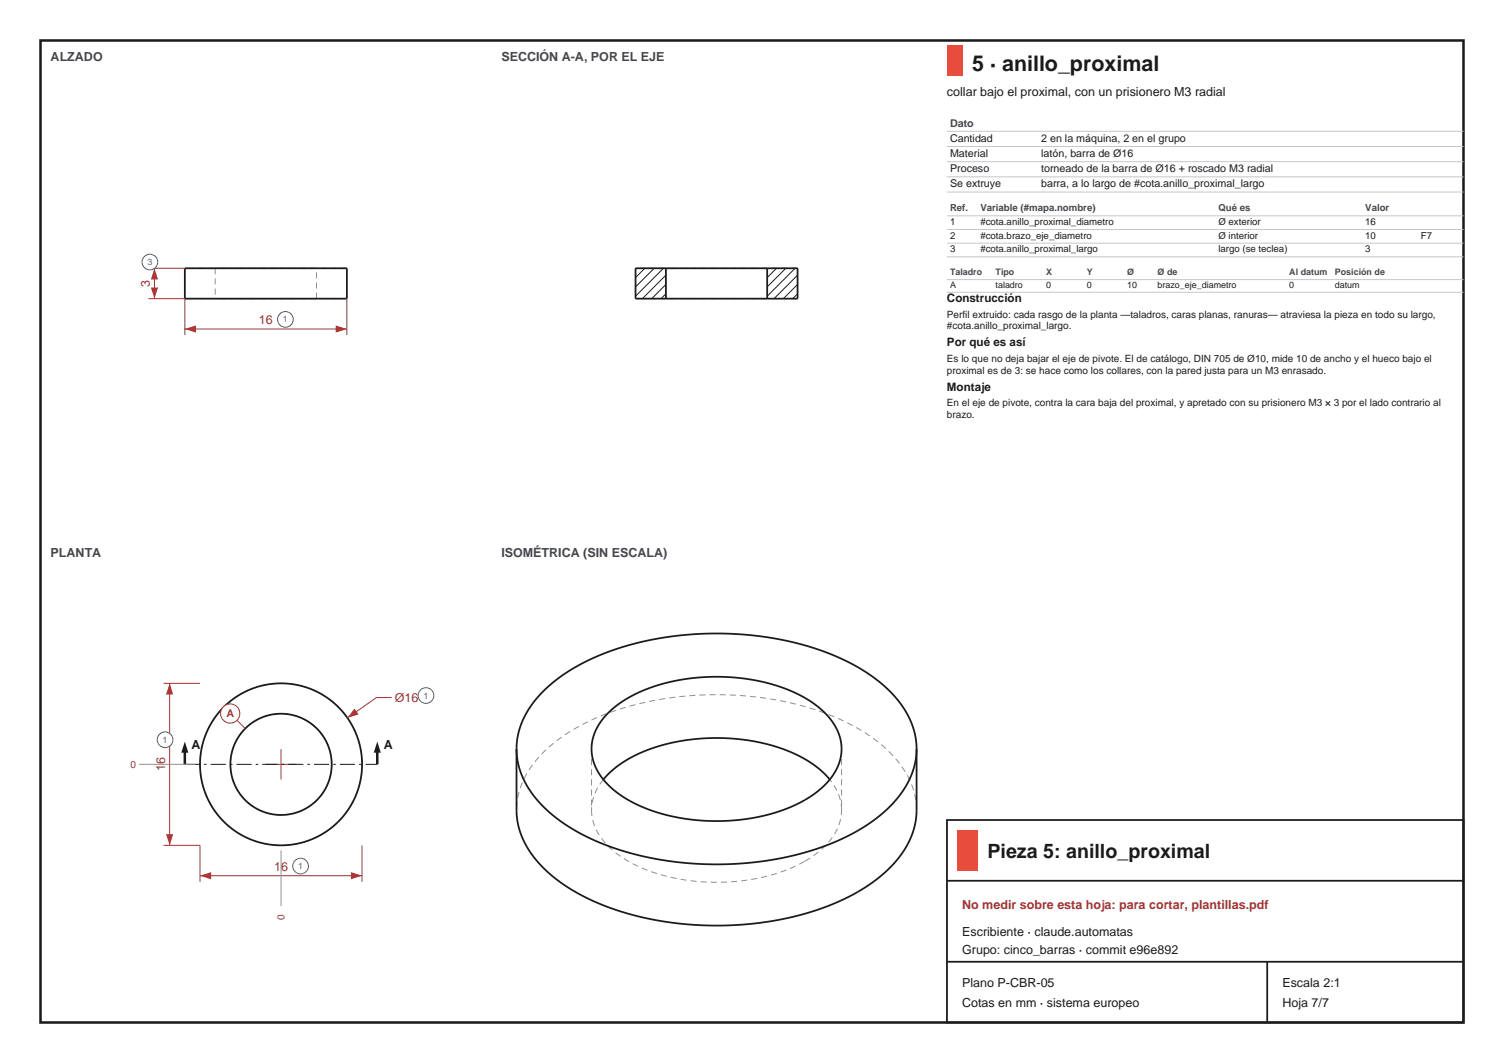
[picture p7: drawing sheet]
<svg xmlns="http://www.w3.org/2000/svg" width="297mm" height="210mm" viewBox="0 0 297 210" stroke-linecap="round" stroke-linejoin="round" font-family="sans-serif">
<defs><g id="words">
<text font-size="4.2" fill="#1b1b1b" x="192" y="14">5 · anillo_proximal</text>
<text font-size="3.9" fill="#1b1b1b" x="195" y="169.5">Pieza 5: anillo_proximal</text>
<g font-size="2.5" fill="#41464d">
<text x="10" y="12">ALZADO</text>
<text x="99" y="12">SECCIÓN A-A, POR EL EJE</text>
<text x="10" y="110">PLANTA</text>
<text x="99" y="110">ISOMÉTRICA (SIN ESCALA)</text>
</g>
<g font-size="2.5" fill="#1b1b1b">
<text x="187" y="19">collar bajo el proximal, con un prisionero M3 radial</text>
<text x="37.8" y="148">A</text>
<text x="75.8" y="148">A</text>
<text x="190" y="185">Escribiente · claude.automatas</text>
<text x="190" y="188.5">Grupo: cinco_barras · commit e96e892</text>
<text x="190" y="195">Plano P-CBR-05</text>
<text x="253.2" y="195">Escala 2:1</text>
<text x="190" y="199">Cotas en mm · sistema europeo</text>
<text x="253.2" y="199">Hoja 7/7</text>
</g>
<g font-size="2.5" fill="#b03030">
<text x="29.6" y="56.7" transform="rotate(-90 29.6 56.7)">3</text>
<text x="51.1" y="64.1">16</text>
<text x="77.9" y="138.6">Ø16</text>
<text x="32.6" y="152.4" transform="rotate(-90 32.6 152.4)">16</text>
<text x="54.1" y="172.1">16</text>
<text x="190" y="179.5">No medir sobre esta hoja: para cortar, plantillas.pdf</text>
</g>
<g font-size="2.3" fill="#1b1b1b">
<text x="187" y="59.7">Construcción</text>
<text x="187" y="68.4">Por qué es así</text>
<text x="187" y="77.1">Montaje</text>
</g>
<text font-size="2.1" fill="#41464d" x="187.6" y="25">Dato</text>
<g font-size="2.1" fill="#1b1b1b">
<text x="187.6" y="28">Cantidad</text>
<text x="205.6" y="28">2 en la máquina, 2 en el grupo</text>
<text x="187.6" y="31">Material</text>
<text x="187.6" y="34">Proceso</text>
<text x="205.6" y="31">latón, barra de Ø16</text>
<text x="205.6" y="34">torneado de la barra de Ø16 + roscado M3 radial</text>
<text x="187.6" y="37">Se extruye</text>
<text x="205.6" y="37">barra, a lo largo de #cota.anillo_proximal_largo</text>
</g>
<text font-size="2.1" fill="#b03030" x="44.7" y="141.7">A</text>
<g font-size="2" fill="#1b1b1b">
<text x="187" y="62.7">Perfil extruido: cada rasgo de la planta —taladros, caras planas, ranuras— atraviesa la pieza en todo su largo,</text>
<text x="187" y="65.1">#cota.anillo_proximal_largo.</text>
<text x="187" y="71.4">Es lo que no deja bajar el eje de pivote. El de catálogo, DIN 705 de Ø10, mide 10 de ancho y el hueco bajo el</text>
<text x="187" y="73.8">proximal es de 3: se hace como los collares, con la pared justa para un M3 enrasado.</text>
<text x="187" y="80.1">En el eje de pivote, contra la cara baja del proximal, y apretado con su prisionero M3 × 3 por el lado contrario al</text>
<text x="187" y="82.5">brazo.</text>
</g>
<g font-size="2" fill="#b03030">
<text x="25.8" y="151.7">0</text>
<text x="56.2" y="181.7" transform="rotate(-90 56.2 181.7)">0</text>
</g>
<g font-size="1.9" fill="#41464d">
<text x="187.6" y="41.7">Ref.</text>
<text x="193.6" y="41.7">Variable (#mapa.nombre)</text>
<text x="240.6" y="41.7">Qué es</text>
<text x="269.6" y="41.7">Valor</text>
</g>
<g font-size="1.9" fill="#1b1b1b">
<text x="187.6" y="44.4">1</text>
<text x="187.6" y="47.1">2</text>
<text x="193.6" y="44.4">#cota.anillo_proximal_diametro</text>
<text x="193.6" y="47.1">#cota.brazo_eje_diametro</text>
<text x="240.6" y="44.4">Ø exterior</text>
<text x="240.6" y="47.1">Ø interior</text>
<text x="269.6" y="44.4">16</text>
<text x="269.6" y="47.1">10</text>
<text x="280.6" y="47.1">F7</text>
<text x="187.6" y="49.8">3</text>
<text x="193.6" y="49.8">#cota.anillo_proximal_largo</text>
<text x="240.6" y="49.8">largo (se teclea)</text>
<text x="269.6" y="49.8">3</text>
</g>
<g font-size="1.8" fill="#1b5fb0">
<text x="29.1" y="52.4">3</text>
<text x="55.9" y="63.7">1</text>
<text x="83.6" y="138">1</text>
<text x="32.1" y="146.7">1</text>
<text x="58.9" y="171.7">1</text>
</g>
<g font-size="1.8" fill="#41464d">
<text x="187.6" y="54.3">Taladro</text>
<text x="196.6" y="54.3">Tipo</text>
<text x="206.6" y="54.3">X</text>
<text x="214.6" y="54.3">Y</text>
<text x="222.6" y="54.3">Ø</text>
<text x="228.6" y="54.3">Ø de</text>
<text x="254.6" y="54.3">Al datum</text>
<text x="263.6" y="54.3">Posición de</text>
</g>
<g font-size="1.8" fill="#1b1b1b">
<text x="187.6" y="56.8">A</text>
<text x="196.6" y="56.8">taladro</text>
<text x="206.6" y="56.8">0</text>
<text x="214.6" y="56.8">0</text>
<text x="222.6" y="56.8">10</text>
<text x="228.6" y="56.8">brazo_eje_diametro</text>
<text x="254.6" y="56.8">0</text>
<text x="263.6" y="56.8">datum</text>
</g>
</g></defs>
<path d="M8 8h281v194h-281z" fill="none" stroke="#1b1b1b" stroke-width=".5"/>
<path d="M42.5 59h20M42.5 53h20M42.5 53v6M62.5 59v-6M62.5 59h-20M62.5 53h-20M68.5 59h-32M68.5 53h-32" fill="none" stroke="#8a8f96" stroke-width=".2" stroke-dasharray="1.2 .8" stroke-linecap="butt"/>
<path d="M36.5 53h32v6h-32z" fill="none" stroke="#1b1b1b" stroke-width=".35"/>
<path d="M36.5 59v7.2M68.5 59v7.2M36.5 65h32" fill="none" stroke="#b03030" stroke-width=".2"/>
<g fill="#b03030">
<path d="M36.5 65l2.2-.7v1.4z"/>
<path d="M66.3 64.3l2.2 .7-2.2 .7z"/>
</g>
<circle cx="56.4" cy="63.1" r="1.55" fill="#fff" stroke="#1b5fb0" stroke-width=".2"/>
<path d="M29.3 59h7.2M29.3 53h7.2M30.5 53v6" fill="none" stroke="#b03030" stroke-width=".2"/>
<g fill="#b03030">
<path d="M29.8 56.8h1.4l-.7 2.2z"/>
<path d="M30.5 53l.7 2.2h-1.4z"/>
</g>
<circle cx="29.6" cy="51.8" r="1.55" fill="#fff" stroke="#1b5fb0" stroke-width=".2"/>
<path d="M127.3 53l-1.8 1.8M129.2 53l-3.7 3.7M131 53l-5.5 5.5M131.5 54.4l-4.6 4.6M131.5 56.2l-2.8 2.8M131.5 58l-1 1M153.3 53l-1.8 1.8M155.2 53l-3.7 3.7M157 53l-5.5 5.5M157.5 54.4l-4.6 4.6M157.5 56.2l-2.8 2.8M157.5 58l-1 1" fill="none" stroke="#1b1b1b" stroke-width=".2"/>
<path d="M157.5 59h-32M157.5 53h-32M65.5 151l-.2-2-.6-1.8-.9-1.8-1.2-1.5-1.5-1.2-1.8-.9-1.8-.6-2-.2-2 .2-1.8 .6-1.8 .9-1.5 1.2-1.2 1.5-.9 1.8-.6 1.8-.2 2 .2 2 .6 1.8 .9 1.8 1.2 1.5 1.5 1.2 1.8 .9 1.8 .6 2 .2 2-.2 1.8-.6 1.8-.9 1.5-1.2 1.2-1.5 .9-1.8 .6-1.8 .2-2M71.5 151l-.3-3.2-.9-2.9-1.4-2.7-2.1-2.5-2.5-2.1-2.7-1.4-2.9-.9-3.2-.3-3.2 .3-2.9 .9-2.7 1.4-2.5 2.1-2.1 2.5-1.4 2.7-.9 2.9-.3 3.2 .3 3.2 .9 2.9 1.4 2.7 2.1 2.5 2.5 2.1 2.7 1.4 2.9 .9 3.2 .3 3.2-.3 2.9-.9 2.7-1.4 2.5-2.1 2.1-2.5 1.4-2.7 .9-2.9 .3-3.2" fill="none" stroke="#8a8f96" stroke-width=".2" stroke-dasharray="1.2 .8" stroke-linecap="butt"/>
<g fill="none" stroke="#1b1b1b" stroke-width=".35">
<path d="M131.5 59h20M131.5 53h20M131.5 53h-6v6h6M131.5 53v6M151.5 53h6v6h-6M151.5 53v6"/>
<circle cx="55.5" cy="151" r="10"/>
<circle cx="55.5" cy="151" r="16"/>
</g>
<path d="M39.5 167v7.2M39.5 173h32M71.5 167v7.2" fill="none" stroke="#b03030" stroke-width=".2"/>
<g fill="#b03030">
<path d="M39.5 173l2.2-.7v1.4z"/>
<path d="M69.3 172.3l2.2 .7-2.2 .7z"/>
</g>
<circle cx="59.4" cy="171.1" r="1.55" fill="#fff" stroke="#1b5fb0" stroke-width=".2"/>
<path d="M32.3 135h7.2M33.5 135v32M32.3 167h7.2" fill="none" stroke="#b03030" stroke-width=".2"/>
<g fill="#b03030">
<path d="M32.8 164.8h1.4l-.7 2.2z"/>
<path d="M33.5 135l.7 2.2h-1.4z"/>
</g>
<circle cx="32.6" cy="146.1" r="1.55" fill="#fff" stroke="#1b5fb0" stroke-width=".2"/>
<path d="M52.5 151h6M55.5 148v6" fill="none" stroke="#b03030" stroke-width=".2"/>
<path d="M36.5 151h38" fill="none" stroke="#1b1b1b" stroke-width=".2" stroke-dasharray="3 .8 .5 .8" stroke-linecap="butt"/>
<path d="M36.5 148.5v2.5" fill="none" stroke="#1b1b1b" stroke-width=".5"/>
<path d="M36.5 146.5l.7 2.2h-1.4z" fill="#1b1b1b"/>
<path d="M74.5 148.5v2.5" fill="none" stroke="#1b1b1b" stroke-width=".5"/>
<path d="M74.5 146.5l.7 2.2h-1.4z" fill="#1b1b1b"/>
<path d="M77.3 137.8h-3l-5.7 4" fill="none" stroke="#b03030" stroke-width=".2"/>
<path d="M70 140l.8 1.1-2.2 .7z" fill="#b03030"/>
<circle cx="84.1" cy="137.4" r="1.55" fill="#fff" stroke="#1b5fb0" stroke-width=".2"/>
<path d="M46.8 142.3l1.6 1.6" fill="none" stroke="#b03030" stroke-width=".2"/>
<circle cx="45.5" cy="141" r="1.9" fill="#fff" stroke="#b03030" stroke-width=".2"/>
<path d="M27.5 151h11M55.5 168v11" fill="none" stroke="#8a8f96" stroke-width=".2"/>
<path d="M116.8 148v12M119.1 154a9.6 9.6 0 0 0-2.3 6M166.2 148v12M116.8 160a11.7 11.7 0 0 0 5.9 9.3 35.6 35.6 0 0 0 21 4.9l4.1-.4 4.1-.8 3.6-1.2 3.5-1.7M159 170.1a13.7 13.7 0 0 0 7-8.3l.2-1.8M166.2 160a9.6 9.6 0 0 0-2.3-6M181 160a17.3 17.3 0 0 0-7-12.9l-2.8-2.1-3.3-1.9-3.7-1.7-3.9-1.4-4.4-1.2-4.4-.8-4.5-.5-4.5-.3-4.5 .1-4.8 .4-4.4 .8-4.4 1-4 1.3-3.8 1.5-3.4 1.8-3.1 2.1a18.7 18.7 0 0 0-8 12.5l-.1 1.3" fill="none" stroke="#8a8f96" stroke-width=".2" stroke-dasharray="1.2 .8" stroke-linecap="butt"/>
<path d="M102 148v12a17.3 17.3 0 0 0 7 13l2.8 2.1 3.3 1.9 3.7 1.7 3.9 1.4 4 1.1 4.4 .9 4.5 .5 4.8 .2 4.9-.1 4.5-.4 4.4-.7 4.4-1 3.9-1.2 3.9-1.6 3.3-1.8 3.2-2.1a18.7 18.7 0 0 0 8-12.5l.1-13.4M102 148a17.3 17.3 0 0 0 7 12.9l2.8 2.1 3.3 1.9 3.7 1.7 3.9 1.4 4.4 1.2 4.4 .8 4.5 .5 4.4 .3 4.9-.1 4.5-.4 4.4-.8 4.4-1 3.9-1.2 3.9-1.6 3.3-1.8 3.2-2.1a18.7 18.7 0 0 0 8-12.5l.1-1.3M102 148a17.3 17.3 0 0 1 7-13l2.8-2.1 3.3-1.9 3.7-1.7 3.9-1.4 4.4-1.2 4.4-.8 4.5-.5 4.5-.2h4.5l4.8 .5 4.4 .7 4.4 1 4 1.3 3.8 1.5 3.4 1.8 3.1 2.1a18.7 18.7 0 0 1 8 12.5l.1 1.4M119.1 154a24.2 24.2 0 0 1 13.3-7.2l2.7-.5 3.1-.4 3.1-.1 2.8 .1 5.5 .7 2.7 .6 2.7 .9a21 21 0 0 1 8.9 5.9M120 140.9a27.6 27.6 0 0 1 15.3-6.7l5.2-.5 5.1 .2 4.8 .8 4.7 1.3a18.5 18.5 0 0 1 10.1 8 9.2 9.2 0 0 1-2.3 11.1 27.9 27.9 0 0 1-15.4 6.7l-4.9 .4-5.2-.2-4.8-.7-4.6-1.4a19 19 0 0 1-10-7.6 9.2 9.2 0 0 1 2-11.4z" fill="none" stroke="#1b1b1b" stroke-width=".35"/>
<path d="M187 9h3v6h-3z" fill-rule="evenodd" fill="#e74c3c"/>
<path d="M187 25.9h102M187 28.9h102M187 31.9h102M187 34.9h102M187 37.9h102M187 42.6h102M187 45.3h102M187 48h102M187 50.7h102M187 55.2h102M187 57.7h102" fill="none" stroke="#c4c7cc" stroke-width=".2"/>
<path d="M187 162h102v40h-102zM187 174h102M187 190h102M250.2 190v12" fill="none" stroke="#1b1b1b" stroke-width=".35"/>
<path d="M189 164h4v8h-4z" fill-rule="evenodd" fill="#e74c3c"/>
<use href="#words"/>
</svg>
